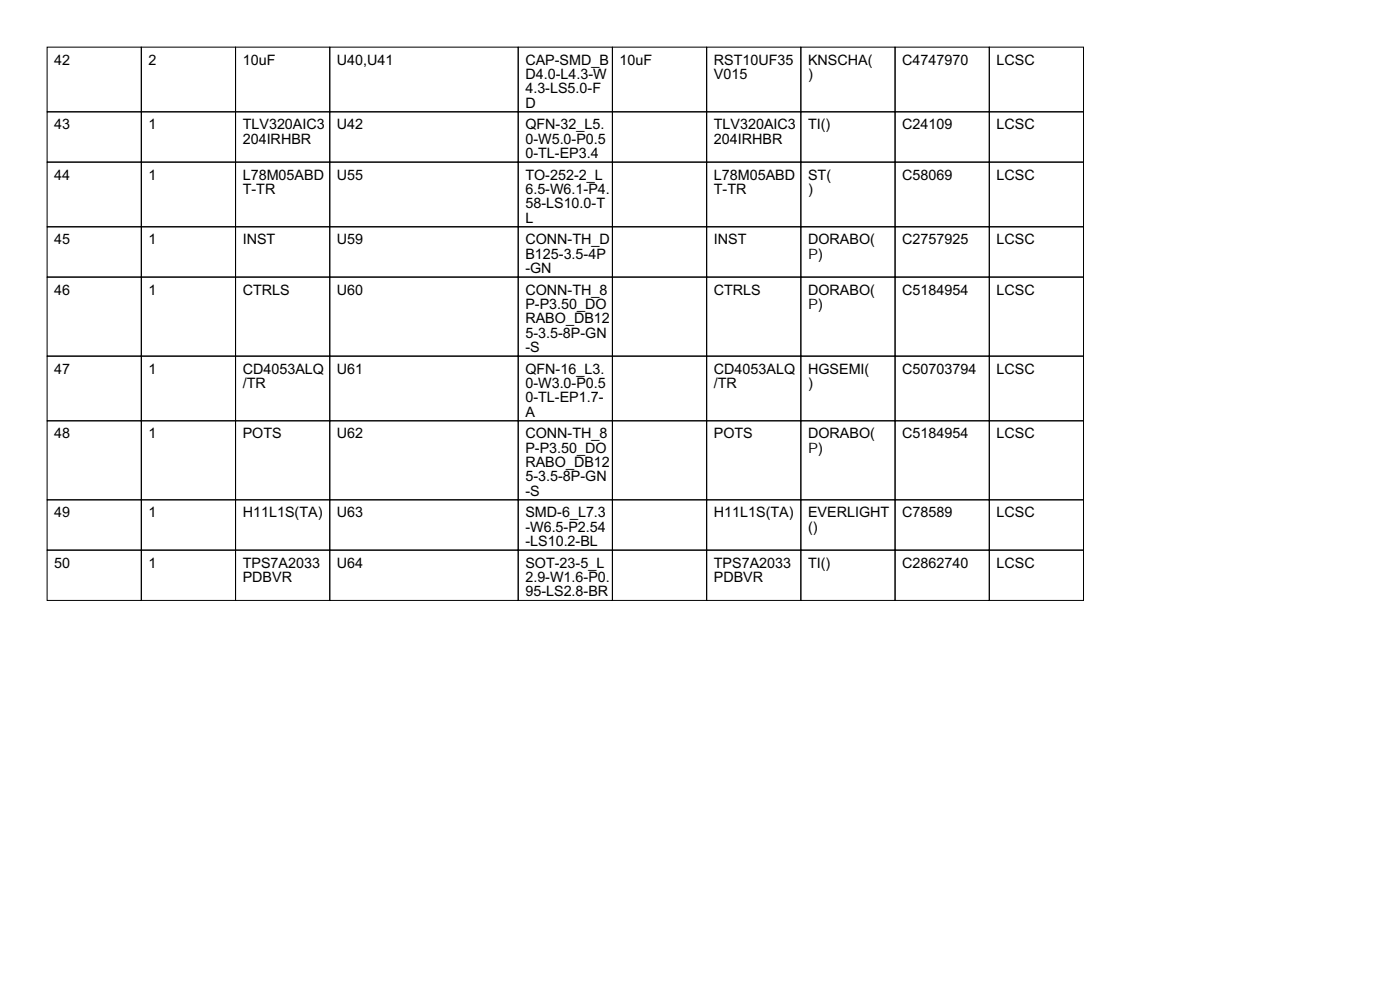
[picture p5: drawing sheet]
<svg xmlns="http://www.w3.org/2000/svg" width="297mm" height="210mm" viewBox="0 0 297 210" stroke-linecap="round" stroke-linejoin="round" font-family="sans-serif">
<defs><g id="words">
<g font-size="3">
<text x="11.5" y="13.7">42</text>
<text x="31.5" y="13.7">2</text>
<text x="51.5" y="13.7">10uF</text>
<text x="71.5" y="13.7">U40,U41</text>
<text x="111.5" y="13.7">CAP-SMD_B</text>
<text x="111.5" y="16.8">D4.0-L4.3-W</text>
<text x="131.5" y="13.7">10uF</text>
<text x="151.5" y="13.7">RST10UF35</text>
<text x="151.5" y="16.8">V015</text>
<text x="171.5" y="13.7">KNSCHA(</text>
<text x="171.5" y="16.8">)</text>
<text x="191.5" y="13.7">C4747970</text>
<text x="211.5" y="13.7">LCSC</text>
<text x="111.5" y="19.8">4.3-LS5.0-F</text>
<text x="111.5" y="22.9">D</text>
<text x="11.5" y="27.4">43</text>
<text x="31.5" y="27.4">1</text>
<text x="51.5" y="27.4">TLV320AIC3</text>
<text x="71.5" y="27.4">U42</text>
<text x="111.5" y="27.4">QFN-32_L5.</text>
<text x="151.5" y="27.4">TLV320AIC3</text>
<text x="171.5" y="27.4">TI()</text>
<text x="191.5" y="27.4">C24109</text>
<text x="211.5" y="27.4">LCSC</text>
<text x="51.5" y="30.5">204IRHBR</text>
<text x="111.5" y="30.5">0-W5.0-P0.5</text>
<text x="111.5" y="33.5">0-TL-EP3.4</text>
<text x="151.5" y="30.5">204IRHBR</text>
<text x="11.5" y="38.1">44</text>
<text x="31.5" y="38.1">1</text>
<text x="51.5" y="38.1">L78M05ABD</text>
<text x="51.5" y="41.2">T-TR</text>
<text x="71.5" y="38.1">U55</text>
<text x="111.5" y="38.1">TO-252-2_L</text>
<text x="111.5" y="41.2">6.5-W6.1-P4.</text>
<text x="151.5" y="38.1">L78M05ABD</text>
<text x="151.5" y="41.2">T-TR</text>
<text x="171.5" y="38.1">ST(</text>
<text x="171.5" y="41.2">)</text>
<text x="191.5" y="38.1">C58069</text>
<text x="211.5" y="38.1">LCSC</text>
<text x="111.5" y="44.2">58-LS10.0-T</text>
<text x="111.5" y="47.2">L</text>
<text x="11.5" y="51.8">45</text>
<text x="31.5" y="51.8">1</text>
<text x="51.5" y="51.8">INST</text>
<text x="71.5" y="51.8">U59</text>
<text x="111.5" y="51.8">CONN-TH_D</text>
<text x="151.5" y="51.8">INST</text>
<text x="171.5" y="51.8">DORABO(</text>
<text x="191.5" y="51.8">C2757925</text>
<text x="211.5" y="51.8">LCSC</text>
<text x="111.5" y="54.9">B125-3.5-4P</text>
<text x="111.5" y="57.9">-GN</text>
<text x="171.5" y="54.9">P)</text>
<text x="11.5" y="62.5">46</text>
<text x="31.5" y="62.5">1</text>
<text x="51.5" y="62.5">CTRLS</text>
<text x="71.5" y="62.5">U60</text>
<text x="111.5" y="62.5">CONN-TH_8</text>
<text x="111.5" y="65.5">P-P3.50_DO</text>
<text x="151.5" y="62.5">CTRLS</text>
<text x="171.5" y="62.5">DORABO(</text>
<text x="171.5" y="65.5">P)</text>
<text x="191.5" y="62.5">C5184954</text>
<text x="211.5" y="62.5">LCSC</text>
<text x="111.5" y="68.6">RABO_DB12</text>
<text x="111.5" y="71.6">5-3.5-8P-GN</text>
<text x="111.5" y="74.7">-S</text>
<text x="11.5" y="79.3">47</text>
<text x="31.5" y="79.3">1</text>
<text x="51.5" y="79.3">CD4053ALQ</text>
<text x="51.5" y="82.3">/TR</text>
<text x="71.5" y="79.3">U61</text>
<text x="111.5" y="79.3">QFN-16_L3.</text>
<text x="111.5" y="82.3">0-W3.0-P0.5</text>
<text x="151.5" y="79.3">CD4053ALQ</text>
<text x="151.5" y="82.3">/TR</text>
<text x="171.5" y="79.3">HGSEMI(</text>
<text x="171.5" y="82.3">)</text>
<text x="191.5" y="79.3">C50703794</text>
<text x="211.5" y="79.3">LCSC</text>
<text x="111.5" y="85.3">0-TL-EP1.7-</text>
<text x="111.5" y="88.4">A</text>
<text x="11.5" y="93">48</text>
<text x="31.5" y="93">1</text>
<text x="51.5" y="93">POTS</text>
<text x="71.5" y="93">U62</text>
<text x="111.5" y="93">CONN-TH_8</text>
<text x="151.5" y="93">POTS</text>
<text x="171.5" y="93">DORABO(</text>
<text x="191.5" y="93">C5184954</text>
<text x="211.5" y="93">LCSC</text>
<text x="111.5" y="96">P-P3.50_DO</text>
<text x="111.5" y="99.1">RABO_DB12</text>
<text x="171.5" y="96">P)</text>
<text x="111.5" y="102.1">5-3.5-8P-GN</text>
<text x="111.5" y="105.2">-S</text>
<text x="11.5" y="109.7">49</text>
<text x="31.5" y="109.7">1</text>
<text x="51.5" y="109.7">H11L1S(TA)</text>
<text x="71.5" y="109.7">U63</text>
<text x="111.5" y="109.7">SMD-6_L7.3</text>
<text x="111.5" y="112.8">-W6.5-P2.54</text>
<text x="151.5" y="109.7">H11L1S(TA)</text>
<text x="171.5" y="109.7">EVERLIGHT</text>
<text x="171.5" y="112.8">()</text>
<text x="191.5" y="109.7">C78589</text>
<text x="211.5" y="109.7">LCSC</text>
<text x="111.5" y="115.8">-LS10.2-BL</text>
<text x="11.5" y="120.4">50</text>
<text x="31.5" y="120.4">1</text>
<text x="51.5" y="120.4">TPS7A2033</text>
<text x="51.5" y="123.4">PDBVR</text>
<text x="71.5" y="120.4">U64</text>
<text x="111.5" y="120.4">SOT-23-5_L</text>
<text x="111.5" y="123.4">2.9-W1.6-P0.</text>
<text x="151.5" y="120.4">TPS7A2033</text>
<text x="151.5" y="123.4">PDBVR</text>
<text x="171.5" y="120.4">TI()</text>
<text x="191.5" y="120.4">C2862740</text>
<text x="211.5" y="120.4">LCSC</text>
<text x="111.5" y="126.5">95-LS2.8-BR</text>
</g>
</g></defs>
<g fill="none" stroke="#000" stroke-width=".21">
<path d="M10 10h20v13.7h-20zM30 10h20v13.7h-20zM50 10h20v13.7h-20zM70 10h40v13.7h-40zM110 10h20v13.7h-20zM130 10h20v13.7h-20zM150 10h20v13.7h-20zM170 10h20v13.7h-20zM190 10h20v13.7h-20zM210 10h20v13.7h-20zM10 23.7h20v10.7h-20zM10 34.4h20v13.7h-20z"/>
<path d="M30 23.7h20v10.7h-20zM30 34.4h20v13.7h-20zM50 23.7h20v10.7h-20zM50 34.4h20v13.7h-20zM70 23.7h40v10.7h-40zM70 34.4h40v13.7h-40zM110 23.7h20v10.7h-20zM110 34.4h20v13.7h-20zM130 23.7h20v10.7h-20zM130 34.4h20v13.7h-20zM150 23.7h20v10.7h-20zM150 34.4h20v13.7h-20z"/>
<path d="M170 23.7h20v10.7h-20zM170 34.4h20v13.7h-20zM190 23.7h20v10.7h-20zM190 34.4h20v13.7h-20zM210 23.7h20v10.7h-20zM210 34.4h20v13.7h-20zM10 48.1h20v10.7h-20zM10 58.8h20v16.7h-20zM30 48.1h20v10.7h-20zM30 58.8h20v16.7h-20zM50 48.1h20v10.7h-20zM50 58.8h20v16.7h-20z"/>
<path d="M70 48.1h40v10.7h-40zM70 58.8h40v16.7h-40zM110 48.1h20v10.7h-20zM110 58.8h20v16.7h-20zM130 48.1h20v10.7h-20zM130 58.8h20v16.7h-20zM150 48.1h20v10.7h-20zM150 58.8h20v16.7h-20zM170 48.1h20v10.7h-20zM170 58.8h20v16.7h-20zM190 48.1h20v10.7h-20zM190 58.8h20v16.7h-20z"/>
<path d="M210 48.1h20v10.7h-20zM210 58.8h20v16.7h-20zM10 75.5h20v13.7h-20zM30 75.5h20v13.7h-20zM50 75.5h20v13.7h-20zM70 75.5h40v13.7h-40zM110 75.5h20v13.7h-20zM130 75.5h20v13.7h-20zM150 75.5h20v13.7h-20zM170 75.5h20v13.7h-20zM190 75.5h20v13.7h-20zM210 75.5h20v13.7h-20z"/>
<path d="M10 89.2h20v16.8h-20zM30 89.2h20v16.8h-20zM50 89.2h20v16.8h-20zM70 89.2h40v16.8h-40zM110 89.2h20v16.8h-20zM130 89.2h20v16.8h-20zM150 89.2h20v16.8h-20zM170 89.2h20v16.8h-20zM190 89.2h20v16.8h-20zM210 89.2h20v16.8h-20zM10 106h20v10.7h-20zM10 116.7h20v10.6h-20z"/>
<path d="M30 106h20v10.7h-20zM30 116.7h20v10.6h-20zM50 106h20v10.7h-20zM50 116.7h20v10.6h-20zM70 106h40v10.7h-40zM70 116.7h40v10.6h-40zM110 106h20v10.7h-20zM110 116.7h20v10.6h-20zM130 106h20v10.7h-20zM130 116.7h20v10.6h-20zM150 106h20v10.7h-20zM150 116.7h20v10.6h-20z"/>
<path d="M170 106h20v10.7h-20zM170 116.7h20v10.6h-20zM190 106h20v10.7h-20zM190 116.7h20v10.6h-20zM210 106h20v10.7h-20zM210 116.7h20v10.6h-20z"/>
</g>
<use href="#words"/>
</svg>
